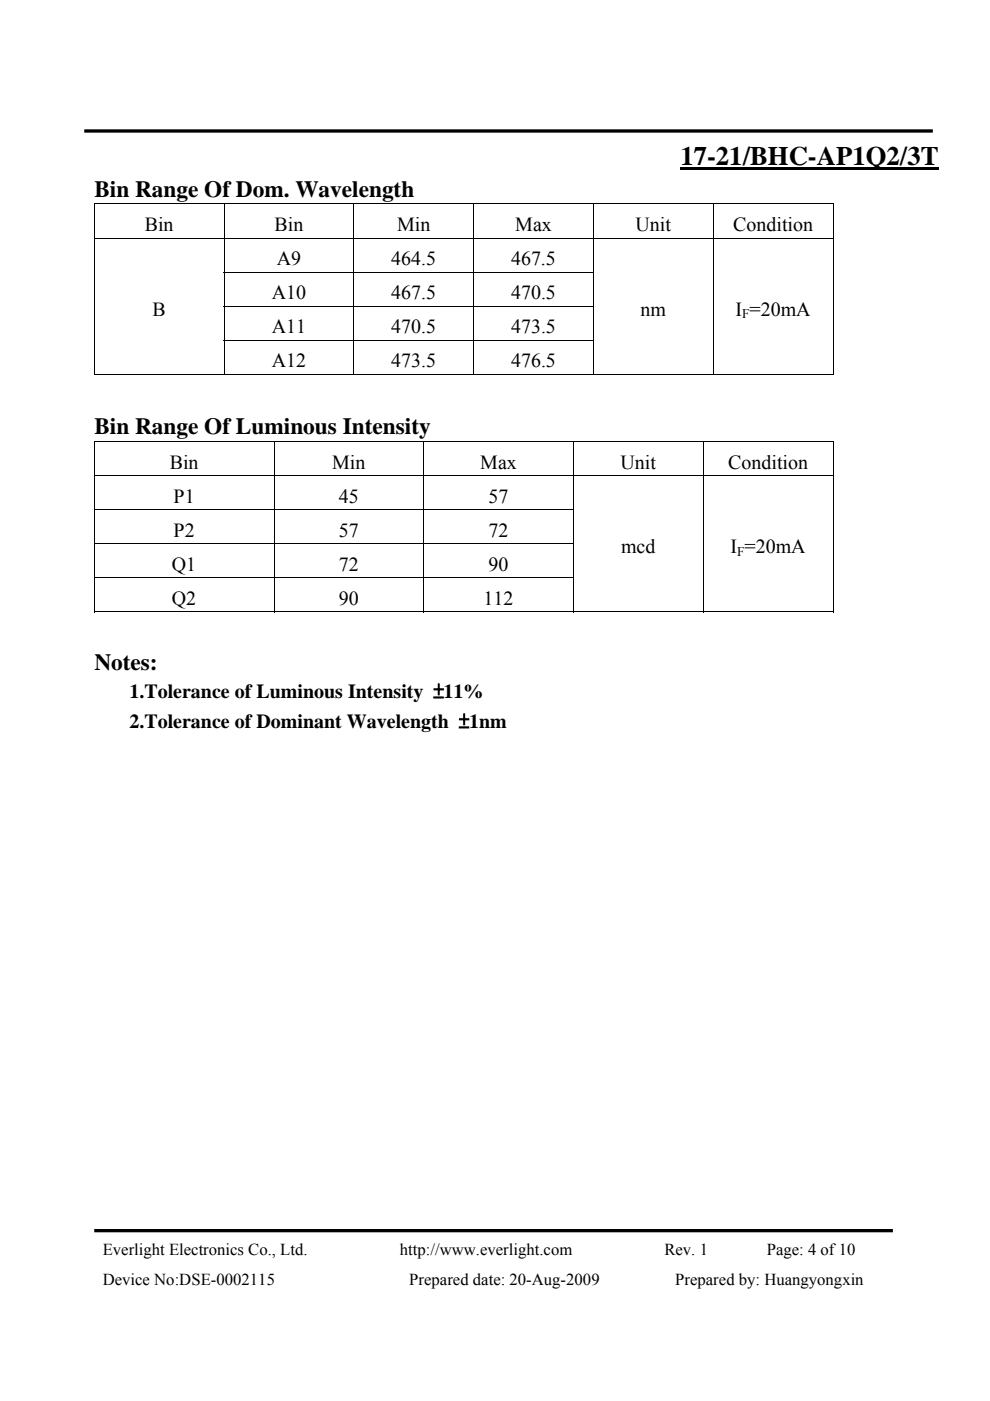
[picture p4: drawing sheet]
<svg xmlns="http://www.w3.org/2000/svg" width="210mm" height="297mm" viewBox="0 0 210 297" stroke-linecap="round" stroke-linejoin="round" font-family="sans-serif">
<defs><g id="words">
<text font-size="5.7" x="144.3" y="34.9">17-21/BHC-AP1Q2/3T</text>
<g font-size="4.9">
<text x="20" y="41.8">Bin Range Of Dom. Wavelength</text>
<text x="20" y="92.1">Bin Range Of Luminous Intensity</text>
<text x="20" y="142.1">Notes:</text>
</g>
<g font-size="4.2">
<text x="30.7" y="49">Bin</text>
<text x="58.2" y="49">Bin</text>
<text x="84.2" y="49">Min</text>
<text x="109.2" y="49">Max</text>
<text x="134.7" y="49">Unit</text>
<text x="155.4" y="49">Condition</text>
<text x="58.7" y="56.2">A9</text>
<text x="83" y="56.2">464.5</text>
<text x="108.4" y="56.2">467.5</text>
<text x="57.6" y="63.4">A10</text>
<text x="83" y="63.4">467.5</text>
<text x="108.4" y="63.4">470.5</text>
<text x="32.3" y="66.9">B</text>
<text x="57.6" y="70.6">A11</text>
<text x="83" y="70.6">470.5</text>
<text x="108.4" y="70.6">473.5</text>
<text x="135.8" y="66.9">nm</text>
<text x="156" y="66.9">I =20mA</text>
<text x="57.6" y="77.9">A12</text>
<text x="83" y="77.9">473.5</text>
<text x="108.4" y="77.9">476.5</text>
<text x="36" y="99.3">Bin</text>
<text x="70.4" y="99.3">Min</text>
<text x="101.8" y="99.3">Max</text>
<text x="131.6" y="99.3">Unit</text>
<text x="154.4" y="99.3">Condition</text>
<text x="36.8" y="106.6">P1</text>
<text x="71.8" y="106.6">45</text>
<text x="103.6" y="106.6">57</text>
<text x="36.8" y="113.8">P2</text>
<text x="71.8" y="113.8">57</text>
<text x="103.6" y="113.8">72</text>
<text x="131.7" y="117.3">mcd</text>
<text x="154.9" y="117.3">I =20mA</text>
<text x="36.4" y="121">Q1</text>
<text x="71.8" y="121">72</text>
<text x="103.6" y="121">90</text>
<text x="36.4" y="128.2">Q2</text>
<text x="71.8" y="128.2">90</text>
<text x="102.5" y="128.2">112</text>
<text x="27.4" y="148">1.Tolerance of Luminous Intensity ±11%</text>
<text x="27.4" y="154.4">2.Tolerance of Dominant Wavelength ±1nm</text>
</g>
<g font-size="3.5">
<text x="21.8" y="266">Everlight Electronics Co., Ltd.</text>
<text x="84.8" y="266">http://www.everlight.com</text>
<text x="140.9" y="266">Rev. 1</text>
<text x="162.6" y="266">Page: 4 of 10</text>
<text x="21.8" y="272.4">Device No:DSE-0002115</text>
<text x="86.8" y="272.4">Prepared date: 20-Aug-2009</text>
<text x="143.2" y="272.4">Prepared by: Huangyongxin</text>
</g>
<g font-size="2.8">
<text x="157.4" y="67.5">F</text>
<text x="156.3" y="117.8">F</text>
</g>
</g></defs>
<g fill="#000">
<path d="M144.3 35.5h54.7v.5h-54.7zM19.9 43.2h.2v.1h-.2zM19.9 57.6h.2v.2h-.2zM151.2 57.6h.1v.2h-.1zM176.6 43.2h.1v.1h-.1zM176.6 57.6h.1v.2h-.1zM19.9 64.8h.2v.2h-.2zM19.9 72h.2v.2h-.2zM151.2 64.8h.1v.2h-.1zM151.2 72h.1v.2h-.1zM176.6 64.8h.1v.2h-.1zM176.6 72h.1v.2h-.1z"/>
<path d="M176.6 79.2h.1v.2h-.1zM19.9 93.5h.2v.2h-.2zM176.6 93.5h.1v.2h-.1zM149 107.9h.2v.2h-.2zM149 115.2h.2v.1h-.2zM176.6 107.9h.1v.2h-.1zM176.6 115.2h.1v.1h-.1zM149 122.4h.2v.2h-.2zM176.6 122.4h.1v.2h-.1zM176.6 129.6h.1v.2h-.1z"/>
</g>
<path d="M17.9 27.8h179.9M20 260.9h169.3" fill="none" stroke="#000" stroke-width=".71" stroke-linecap="butt"/>
<g fill="none" stroke="#000" stroke-width=".21">
<path d="M19.9 43.2h156.8M19.9 50.5h156.8M20 43.3v7.1M20 50.5v7.1M20 57.8v7M47.4 57.7h78.5M47.5 43.3v7.1M47.5 50.5v7.1M47.5 57.8v7M75 43.3v7.1M75 50.5v7.1M75 57.8v7"/>
<path d="M100.4 43.3v7.1M100.4 50.5v7.1M100.4 57.8v7M125.8 43.3v7.1M125.8 50.5v7.1M125.8 57.8v7M151.2 43.3v7.1M151.2 50.5v7.1M151.2 57.8v7M176.6 43.3v7.1M176.6 50.5v7.1M176.6 57.8v7"/>
<path d="M19.9 79.3h27.5M20 65v7M20 72.2v7.2M47.4 64.9h78.5M47.4 72.1h78.5M47.5 65v7M47.5 72.2v7.2M47.6 79.3h27.4M75 65v7M75 72.2v7.2M75.1 79.3h25.3M100.4 65v7"/>
<path d="M100.4 72.2v7.2M100.5 79.3h25.3M125.8 65v7M125.8 72.2v7.2M125.9 79.3h25.3M151.2 65v7M151.2 72.2v7.2M151.3 79.3h25.3M176.6 65v7M176.6 72.2v7.2M19.9 93.6h156.8M20 93.7v7"/>
<path d="M58.1 93.7v7M89.9 93.7v7M121.6 93.7v7M149.1 93.7v7M176.6 93.7v7M19.9 100.8h156.8M19.9 108h101.8M19.9 115.3h101.8M20 100.9v7M20 108.1v7.1M20 115.3v7.1M58.1 100.9v7"/>
<path d="M58.1 108.1v7.1M58.1 115.3v7.1M89.9 100.9v7M89.9 108.1v7.1M89.9 115.3v7.1M121.6 100.9v7M121.6 108.1v7.1M121.6 115.3v7.1M149.1 100.9v7M149.1 108.1v7.1M149.1 115.3v7.1M176.6 100.9v7"/>
<path d="M176.6 108.1v7.1M176.6 115.3v7.1M19.9 122.5h101.8M19.9 129.7h38.1M20 122.6v7.2M58.1 122.6v7.2M58.2 129.7h31.6M89.9 122.6v7.2M89.9 129.7h31.6M121.6 122.6v7.2M121.7 129.7h27.3M149.1 122.6v7.2"/>
<path d="M149.2 129.7h27.4M176.6 122.6v7.2"/>
</g>
<use href="#words"/>
</svg>
